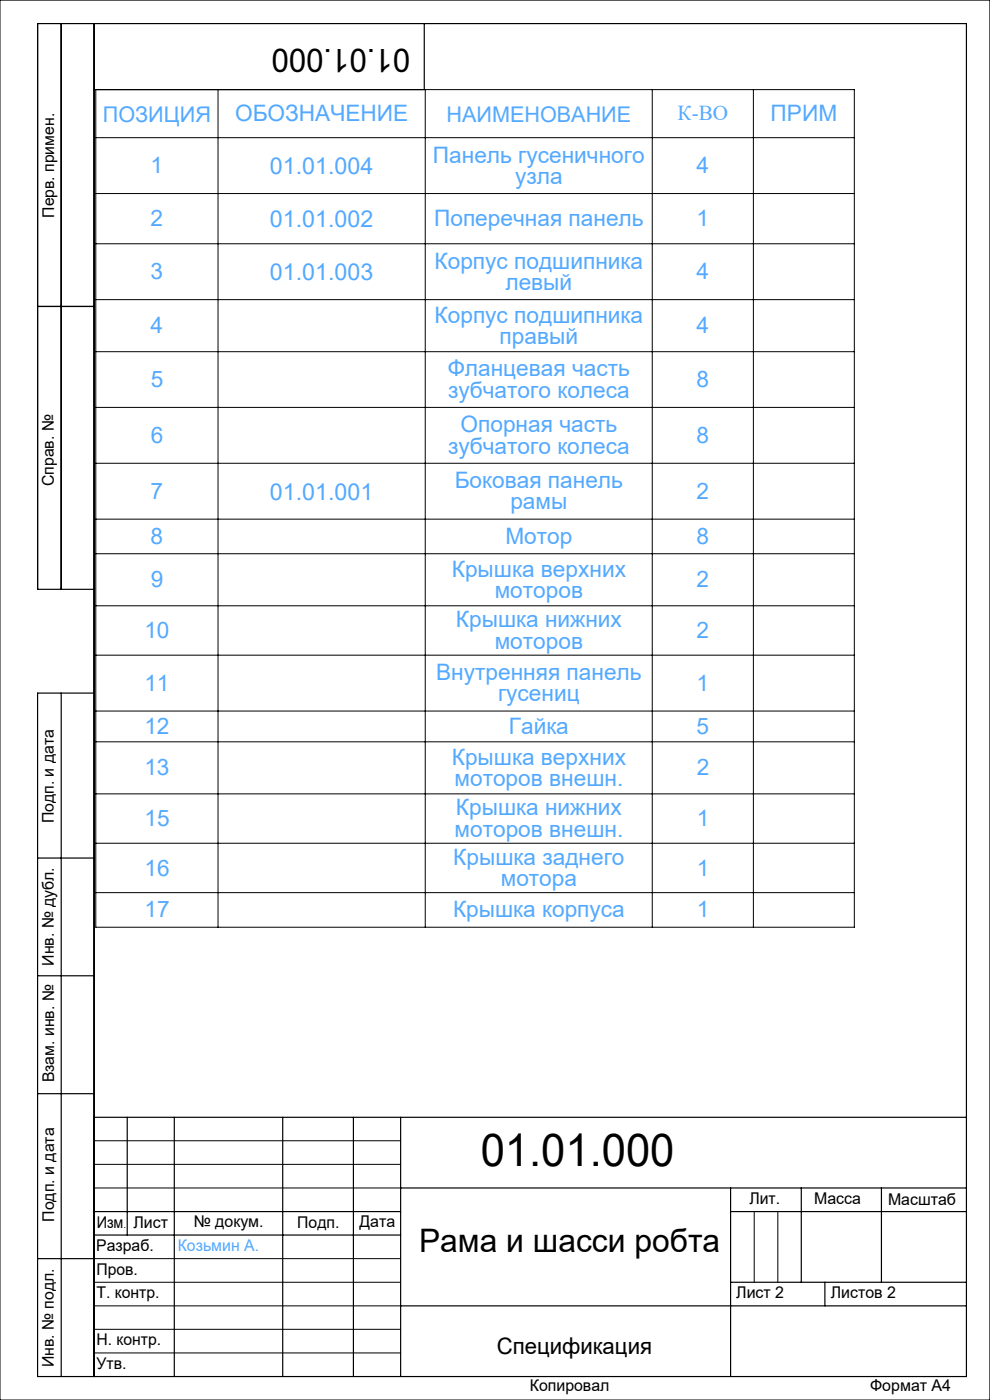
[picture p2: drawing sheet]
<svg xmlns="http://www.w3.org/2000/svg" width="210mm" height="297mm" viewBox="0 0 210 297" stroke-linecap="round" stroke-linejoin="round" font-family="sans-serif">
<defs><g id="words">
<text font-size="9.6" x="102" y="247.3">01.01.000</text>
<g font-size="6.9">
<text x="87" y="10.4" transform="rotate(-180 87 10.4)">01.01.000</text>
<text x="88.9" y="265.6">Рама и шасси робта</text>
</g>
<g font-size="4.9" fill="#53a9ff">
<text x="57.3" y="36.9">01.01.004</text>
<text x="57.3" y="48.2">01.01.002</text>
<text x="57.3" y="59.4">01.01.003</text>
<text x="57.3" y="106">01.01.001</text>
</g>
<g font-size="4.8" fill="#53a9ff">
<text x="49.9" y="25.7">ОБОЗНАЧЕНИЕ</text>
<text x="163.5" y="25.7">ПРИМ</text>
<text x="91.8" y="34.5">Панель гусеничного</text>
<text x="32" y="36.8">1</text>
<text x="109.3" y="39">узла</text>
<text x="147.8" y="36.8">4</text>
<text x="32" y="48">2</text>
<text x="92.1" y="48">Поперечная панель</text>
<text x="147.8" y="48">1</text>
<text x="32" y="59.2">3</text>
<text x="92.2" y="57">Корпус подшипника</text>
<text x="147.8" y="59.2">4</text>
<text x="107.2" y="61.5">левый</text>
<text x="32" y="70.7">4</text>
<text x="92.2" y="68.4">Корпус подшипника</text>
<text x="147.8" y="70.7">4</text>
<text x="106" y="72.9">правый</text>
<text x="32" y="82.1">5</text>
<text x="95" y="79.9">Фланцевая часть</text>
<text x="147.8" y="82.1">8</text>
<text x="95.1" y="84.4">зубчатого колеса</text>
<text x="32" y="94">6</text>
<text x="97.7" y="91.7">Опорная часть</text>
<text x="147.8" y="94">8</text>
<text x="95.1" y="96.2">зубчатого колеса</text>
<text x="32" y="105.8">7</text>
<text x="96.5" y="103.6">Боковая панель</text>
<text x="147.8" y="105.8">2</text>
<text x="108.3" y="108.1">рамы</text>
<text x="32" y="115.4">8</text>
<text x="107.2" y="115.4">Мотор</text>
<text x="147.8" y="115.4">8</text>
<text x="32" y="124.6">9</text>
<text x="95.8" y="122.3">Крышка верхних</text>
<text x="147.8" y="124.6">2</text>
<text x="104.9" y="126.8">моторов</text>
<text x="30.6" y="135.4">10</text>
<text x="96.7" y="133.1">Крышка нижних</text>
<text x="104.9" y="137.6">моторов</text>
<text x="147.8" y="135.4">2</text>
<text x="30.6" y="146.5">11</text>
<text x="92.5" y="144.3">Внутренняя панель</text>
<text x="105.6" y="148.8">гусениц</text>
<text x="147.8" y="146.5">1</text>
<text x="30.6" y="155.7">12</text>
<text x="107.9" y="155.7">Гайка</text>
<text x="147.8" y="155.7">5</text>
<text x="30.6" y="164.5">13</text>
<text x="95.8" y="162.2">Крышка верхних</text>
<text x="96.4" y="166.7">моторов внешн.</text>
<text x="147.8" y="164.5">2</text>
<text x="96.7" y="173">Крышка нижних</text>
<text x="30.6" y="175.3">15</text>
<text x="96.4" y="177.5">моторов внешн.</text>
<text x="147.8" y="175.3">1</text>
<text x="30.6" y="185.7">16</text>
<text x="96.2" y="183.5">Крышка заднего</text>
<text x="147.8" y="185.7">1</text>
<text x="106.2" y="188">мотора</text>
<text x="30.6" y="194.6">17</text>
<text x="96.1" y="194.6">Крышка корпуса</text>
<text x="147.8" y="194.6">1</text>
</g>
<text font-size="4.8" x="105.4" y="287.3">Спецификация</text>
<g font-size="4.6" fill="#53a9ff">
<text x="21.8" y="25.8">ПОЗИЦИЯ</text>
<text x="94.7" y="25.8">НАИМЕНОВАНИЕ</text>
</g>
<text font-size="4.5" fill="#53a9ff" x="143.7" y="25.5">К-ВО</text>
<g font-size="3.4">
<text x="11.5" y="46.2" transform="rotate(-90 11.5 46.2)">Перв. примен.</text>
<text x="11.4" y="103.2" transform="rotate(-90 11.4 103.2)">Справ. №</text>
<text x="11.4" y="174.7" transform="rotate(-90 11.4 174.7)">Подп. и дата</text>
<text x="11.5" y="204.9" transform="rotate(-90 11.5 204.9)">Инв. № дубл.</text>
<text x="11.5" y="229.6" transform="rotate(-90 11.5 229.6)">Взам. инв. №</text>
<text x="159" y="255.5">Лит.</text>
<text x="172.7" y="255.5">Масса</text>
<text x="188.4" y="255.6">Масштаб</text>
<text x="11.5" y="259.2" transform="rotate(-90 11.5 259.2)">Подп. и дата</text>
<text x="20.5" y="260.4">Изм</text>
<text x="28.3" y="260.4">Лист</text>
<text x="41.1" y="260.4">№ докум.</text>
<text x="63.1" y="260.4">Подп.</text>
<text x="76.2" y="260.4">Дата</text>
<text x="20.4" y="265.4">Разраб.</text>
<text x="20.5" y="275.4">Т. контр.</text>
<text x="20.5" y="270.4">Пров.</text>
<text x="156.2" y="275.4">Лист 2</text>
<text x="176.2" y="275.4">Листов 2</text>
<text x="20.5" y="285.4">Н. контр.</text>
<text x="11.4" y="290" transform="rotate(-90 11.4 290)">Инв. № подл.</text>
<text x="20.5" y="290.4">Утв.</text>
<text x="112.4" y="295">Копировал</text>
<text x="184.6" y="295">Формат А4</text>
</g>
<text font-size="3.4" fill="#53a9ff" x="37.7" y="265.4">Козьмин А.</text>
<text font-size="2.1" x="26.2" y="260.4">.</text>
</g></defs>
<g fill="none" stroke="#000" stroke-width=".21">
<path d="M0 0h210v297h-210zM20.3 19h160.9v177.7h-160.9zM46.2 19v177.7M90.2 19v177.7M138.4 19v177.7M159.8 19v177.7M20.3 29.2h160.9M20.3 41.1h160.9M20.3 51.7h160.9M20.3 63.6h160.9M20.3 74.6h160.9M20.3 86.4h160.9"/>
<path d="M20.3 98.3h160.9M20.3 110.1h160.9M20.3 117.5h160.9M20.3 128.5h160.9M20.3 139h160.9M20.3 150.8h160.9M20.3 157.4h160.9M20.3 168.4h160.9M20.3 178.9h160.9M20.3 189.4h160.9M20 242h65M20 247h65"/>
<path d="M20 252h65M160 257v15M165 257v15M20 267h65M20 272h65M20 277h65M20 282h65M20 287h65"/>
</g>
<g fill="none" stroke="#000" stroke-width=".25">
<path d="M13 5v120M20 5v287M90 5v14h-70M8 65h12M20 125h-12v-120h197v287h-197v-145h12M13 147v145M8 182h12M8 207h12M8 232h12M20 237h185M27 237v25M37 237v55"/>
<path d="M60 237v55M75 237v55M85 237v55M20 257h65M85 252h120M155 252v40M155 257h50M170 252v20M187 252v20M8 267h12M20 262h65M85 277h120"/>
<path d="M155 272h50M175 272v5"/>
</g>
<use href="#words"/>
</svg>
